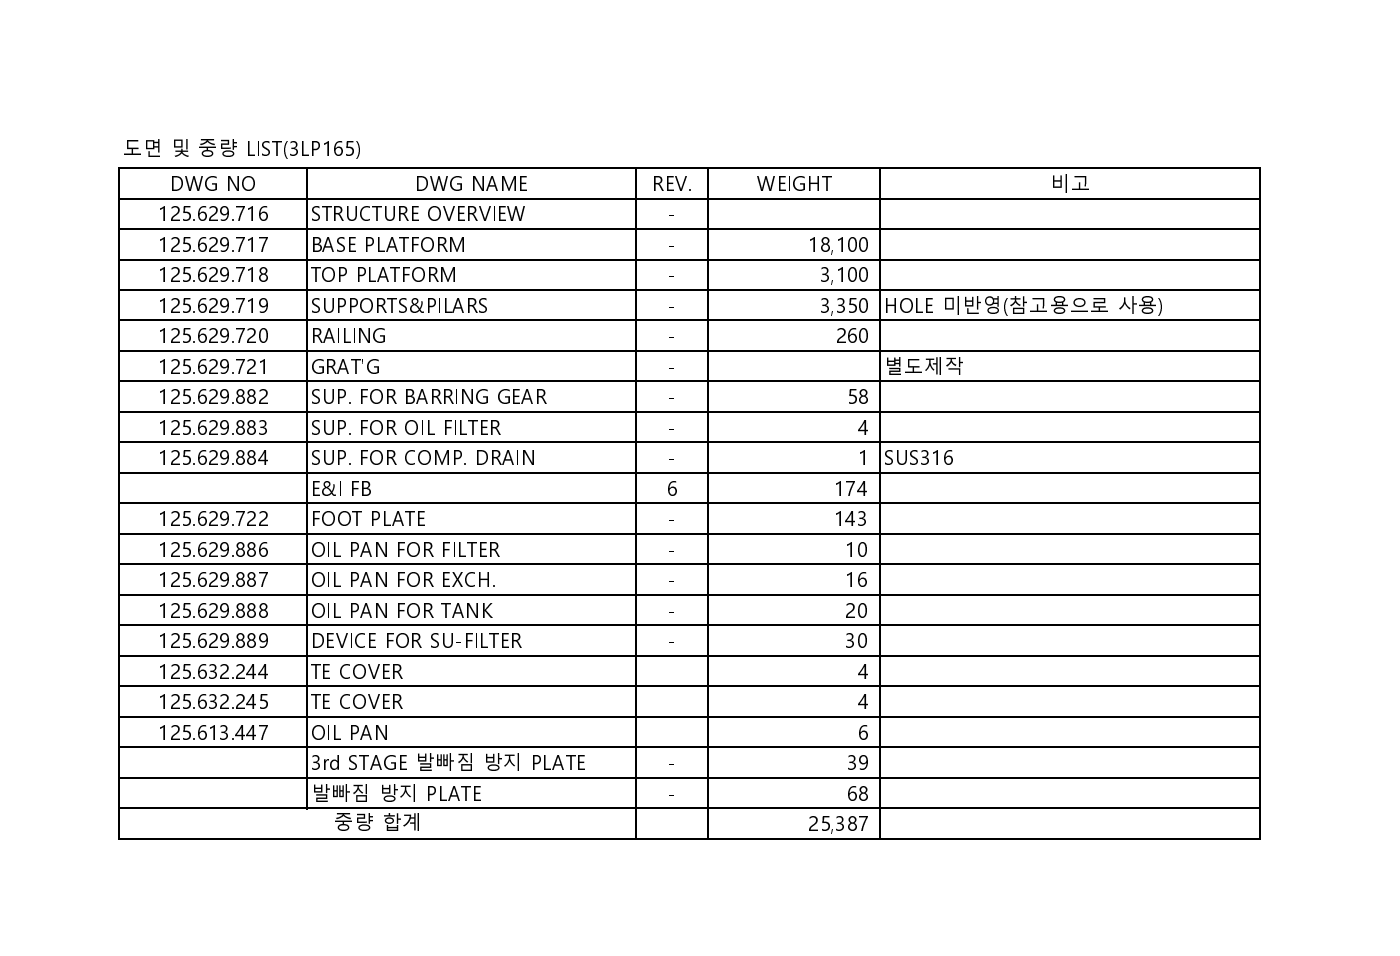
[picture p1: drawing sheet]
<svg xmlns="http://www.w3.org/2000/svg" width="210mm" height="143mm" viewBox="0 0 210 143" stroke-linecap="round" stroke-linejoin="round" font-family="sans-serif">
<defs><g id="words">
<g font-size="3">
<text x="18.4" y="23.3">도면 및 중량 LIST(3LP165)</text>
<text x="25.5" y="28.6">DWG NO</text>
<text x="62.3" y="28.6">DWG NAME</text>
<text x="97.8" y="28.6">REV.</text>
<text x="113.5" y="28.6">WEIGHT</text>
<text x="157.5" y="28.6">비고</text>
<text x="23.7" y="33.2">125.629.716</text>
<text x="46.6" y="33.2">STRUCTURE OVERVIEW</text>
<text x="100.2" y="33.2">-</text>
<text x="23.7" y="37.8">125.629.717</text>
<text x="46.6" y="37.8">BASE PLATFORM</text>
<text x="100.2" y="37.8">-</text>
<text x="121.2" y="37.8">18,100</text>
<text x="23.7" y="42.3">125.629.718</text>
<text x="23.7" y="46.9">125.629.719</text>
<text x="46.6" y="42.3">TOP PLATFORM</text>
<text x="46.6" y="46.9">SUPPORTS&amp;PILARS</text>
<text x="100.2" y="46.9">-</text>
<text x="100.2" y="42.3">-</text>
<text x="122.9" y="46.9">3,350</text>
<text x="122.9" y="42.3">3,100</text>
<text x="132.5" y="46.9">HOLE 미반영(참고용으로 사용)</text>
<text x="23.7" y="51.5">125.629.720</text>
<text x="46.6" y="51.5">RAILING</text>
<text x="100.2" y="51.5">-</text>
<text x="125.3" y="51.5">260</text>
<text x="23.7" y="56">125.629.721</text>
<text x="46.6" y="56">GRAT'G</text>
<text x="100.2" y="56">-</text>
<text x="132.5" y="56">별도제작</text>
<text x="23.7" y="60.6">125.629.882</text>
<text x="23.7" y="65.2">125.629.883</text>
<text x="46.6" y="60.6">SUP. FOR BARRING GEAR</text>
<text x="46.6" y="65.2">SUP. FOR OIL FILTER</text>
<text x="100.2" y="60.6">-</text>
<text x="100.2" y="65.2">-</text>
<text x="127" y="60.6">58</text>
<text x="128.7" y="65.2">4</text>
<text x="23.7" y="69.8">125.629.884</text>
<text x="46.6" y="69.8">SUP. FOR COMP. DRAIN</text>
<text x="100.2" y="69.8">-</text>
<text x="128.7" y="69.8">1</text>
<text x="132.5" y="69.8">SUS316</text>
<text x="46.6" y="74.3">E&amp;I FB</text>
<text x="100" y="74.3">6</text>
<text x="125.1" y="74.3">174</text>
<text x="23.7" y="78.9">125.629.722</text>
<text x="23.7" y="83.5">125.629.886</text>
<text x="46.6" y="78.9">FOOT PLATE</text>
<text x="46.6" y="83.5">OIL PAN FOR FILTER</text>
<text x="100.2" y="83.5">-</text>
<text x="100.2" y="78.9">-</text>
<text x="125.1" y="78.9">143</text>
<text x="126.8" y="83.5">10</text>
<text x="23.7" y="88.1">125.629.887</text>
<text x="46.6" y="88.1">OIL PAN FOR EXCH.</text>
<text x="100.2" y="88.1">-</text>
<text x="126.8" y="88.1">16</text>
<text x="23.7" y="92.6">125.629.888</text>
<text x="46.6" y="92.6">OIL PAN FOR TANK</text>
<text x="100.2" y="92.6">-</text>
<text x="126.8" y="92.6">20</text>
<text x="23.7" y="97.2">125.629.889</text>
<text x="23.7" y="101.8">125.632.244</text>
<text x="46.6" y="97.2">DEVICE FOR SU-FILTER</text>
<text x="46.6" y="101.8">TE COVER</text>
<text x="100.2" y="97.2">-</text>
<text x="126.8" y="97.2">30</text>
<text x="128.7" y="101.8">4</text>
<text x="23.7" y="106.3">125.632.245</text>
<text x="46.6" y="106.3">TE COVER</text>
<text x="128.7" y="106.3">4</text>
<text x="23.7" y="110.9">125.613.447</text>
<text x="46.6" y="110.9">OIL PAN</text>
<text x="128.7" y="110.9">6</text>
<text x="46.6" y="115.5">3rd STAGE 발빠짐 방지 PLATE</text>
<text x="100.2" y="115.5">-</text>
<text x="127" y="115.5">39</text>
<text x="46.6" y="120.1">발빠짐 방지 PLATE</text>
<text x="50.1" y="124.5">중량 합계</text>
<text x="100.2" y="120.1">-</text>
<text x="121.2" y="124.6">25,387</text>
<text x="127" y="120.1">68</text>
</g>
</g></defs>
<g fill="none" stroke="#000" stroke-width=".25">
<path d="M17.9 25.1v100.8M18 25.2h171M18 29.8h171M18 34.3h171M18 38.9h171M46 25.3v96M95.3 25.3v100.6M106.1 25.3v100.6M132 25.3v100.6M188.9 25.3v100.6M18 43.5h171M18 48h171"/>
<path d="M18 52.6h171M18 57.2h171M18 61.8h171M18 66.3h171M18 70.9h171M18 75.5h171M18 80.1h171M18 84.6h171M18 89.2h171M18 93.8h171M18 98.3h171M18 102.9h171"/>
<path d="M18 107.5h171M18 112.1h171M18 116.6h171M18 121.2h171M18 125.8h171"/>
</g>
<use href="#words"/>
</svg>
